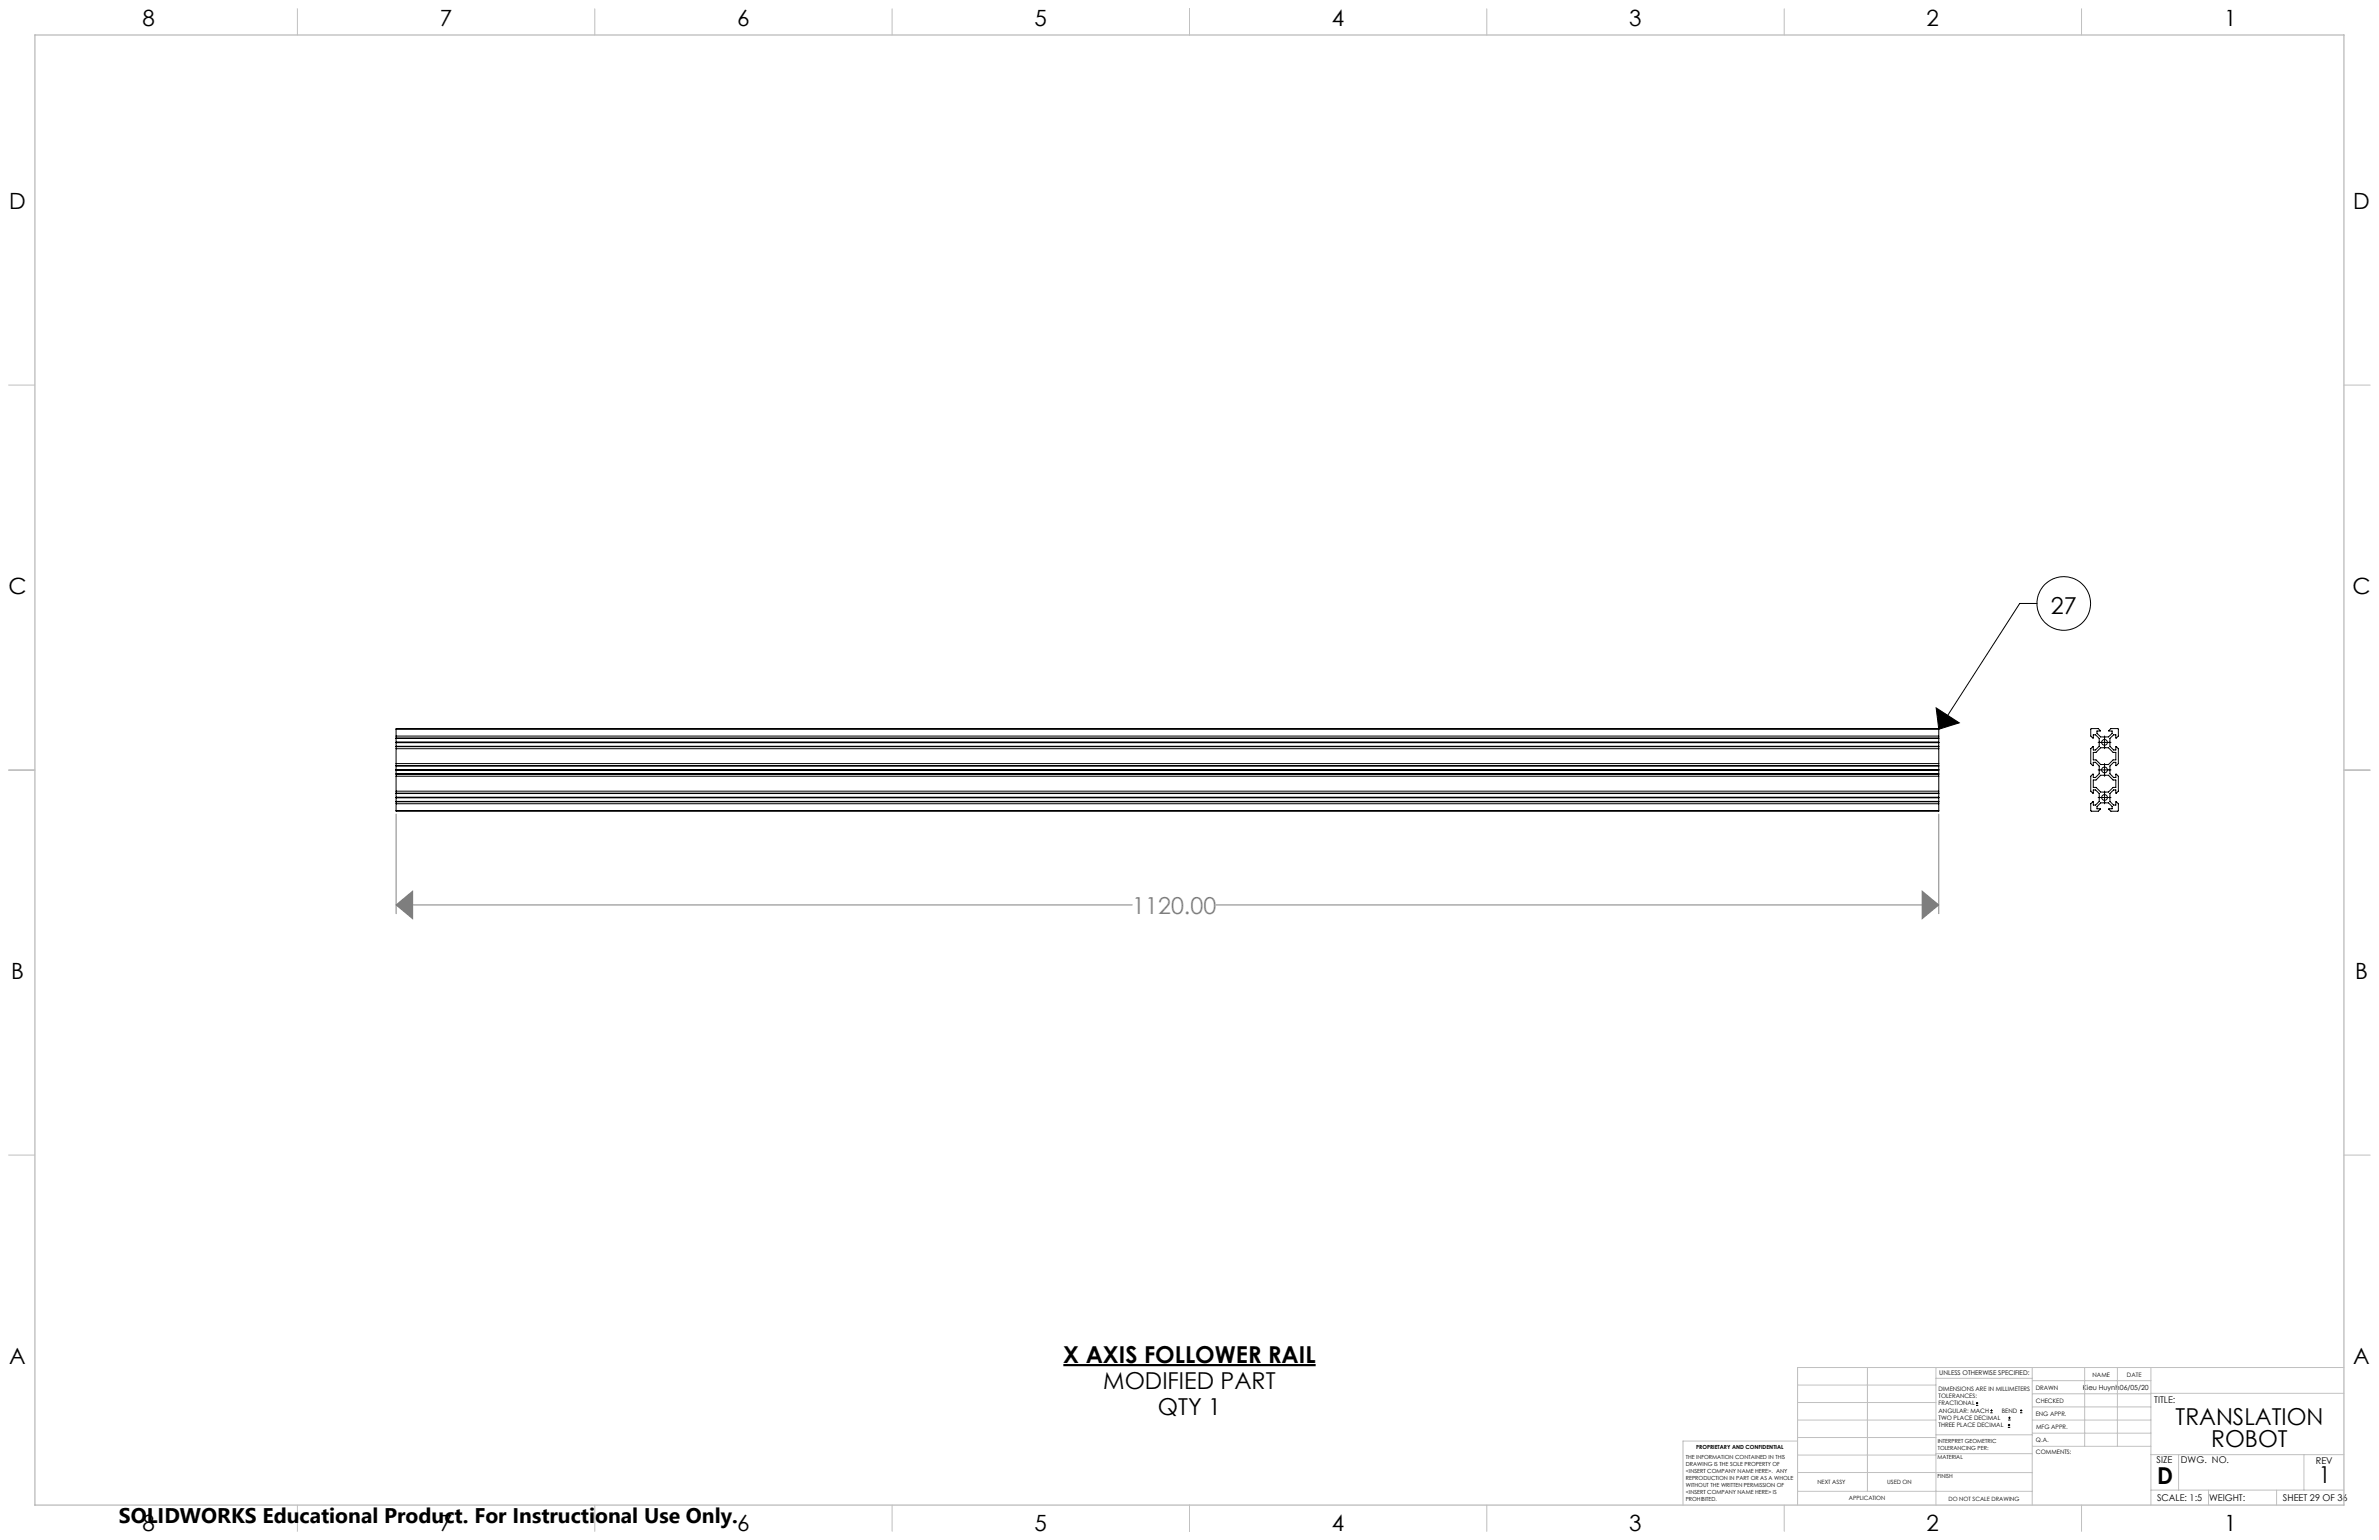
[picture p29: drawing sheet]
<svg xmlns="http://www.w3.org/2000/svg" width="864mm" height="559mm" viewBox="0 0 864 559" stroke-linecap="round" stroke-linejoin="round" font-family="sans-serif">
<defs><g id="words">
<g font-size="8.5">
<text x="744.5" y="222.8">27</text>
<text x="386" y="494.4">X AXIS FOLLOWER RAIL</text>
<text x="400.5" y="503.9">MODIFIED PART</text>
<text x="420.3" y="513.4">QTY 1</text>
<text x="789.8" y="517.1">TRANSLATION</text>
<text x="802.7" y="525.2">ROBOT</text>
<text x="783.1" y="538.4">D</text>
<text x="841.8" y="538.3">1</text>
</g>
<text font-size="8.5" fill="#808080" x="411" y="331.6">1120.00</text>
<g font-size="8.1">
<text x="51.7" y="9.3">8</text>
<text x="159.7" y="9.3">7</text>
<text x="267.6" y="9.3">6</text>
<text x="375.5" y="9.3">5</text>
<text x="483.5" y="9.3">4</text>
<text x="591.4" y="9.3">3</text>
<text x="699.4" y="9.3">2</text>
<text x="807.3" y="9.3">1</text>
<text x="3.3" y="76">D</text>
<text x="854.2" y="76">D</text>
<text x="3" y="215.7">C</text>
<text x="853.9" y="215.7">C</text>
<text x="4" y="355.4">B</text>
<text x="854.9" y="355.4">B</text>
<text x="3.3" y="495.1">A</text>
<text x="854.2" y="495.1">A</text>
<text x="51.7" y="555.4">8</text>
<text x="159.7" y="555.4">7</text>
<text x="267.6" y="555.4">6</text>
<text x="375.5" y="555.4">5</text>
<text x="483.5" y="555.4">4</text>
<text x="591.4" y="555.4">3</text>
<text x="699.4" y="555.4">2</text>
<text x="807.3" y="555.4">1</text>
</g>
<text font-size="7.7" x="43.2" y="552.5">SOLIDWORKS Educational Product. For Instructional Use Only.</text>
<g font-size="3.4">
<text x="782" y="508.9">TITLE:</text>
<text x="782.9" y="531">SIZE</text>
<text x="791.7" y="531">DWG. NO.</text>
<text x="840.7" y="531.1">REV</text>
<text x="783" y="544.6">SCALE: 1:5</text>
<text x="801.9" y="544.7">WEIGHT:</text>
<text x="828.7" y="544.6">SHEET 29 OF 36</text>
</g>
<text font-size="2.5" x="756.1" y="504.2">Kieu Huynh06/05/20</text>
<text font-size="2.4" x="704" y="499.1">UNLESS OTHERWISE SPECIFIED:</text>
<g font-size="2.2">
<text x="759.6" y="499.5">NAME</text>
<text x="772.1" y="499.6">DATE</text>
<text x="703.7" y="504.7">DIMENSIONS ARE IN MILLIMETERS</text>
<text x="703.7" y="507.3">TOLERANCES:</text>
<text x="703.7" y="510">FRACTIONAL</text>
<text x="739" y="504.3">DRAWN</text>
<text x="739.1" y="509.2">CHECKED</text>
<text x="703.7" y="512.6">ANGULAR: MACH</text>
<text x="703.7" y="515.3">TWO PLACE DECIMAL</text>
<text x="726.7" y="512.6">BEND</text>
<text x="739" y="513.9">ENG APPR.</text>
<text x="703.7" y="517.9">THREE PLACE DECIMAL</text>
<text x="739.1" y="518.6">MFG APPR.</text>
<text x="739.1" y="523.3">Q.A.</text>
<text x="739.1" y="527.5">COMMENTS:</text>
</g>
<g font-size="2.1">
<text x="659.7" y="538.6">NEXT ASSY</text>
<text x="685.1" y="538.6">USED ON</text>
<text x="671.1" y="544.4">APPLICATION</text>
<text x="707.3" y="544.5">DO NOT SCALE DRAWING</text>
</g>
<g font-size="2">
<text x="615.7" y="525.8">PROPRIETARY AND CONFIDENTIAL</text>
<text x="703.4" y="523.5">INTERPRET GEOMETRIC</text>
<text x="703.4" y="526">TOLERANCING PER:</text>
<text x="612" y="529.4">THE INFORMATION CONTAINED IN THIS</text>
<text x="612" y="531.9">DRAWING IS THE SOLE PROPERTY OF</text>
<text x="703.3" y="529.6">MATERIAL</text>
<text x="612" y="534.5">&lt;INSERT COMPANY NAME HERE&gt;. ANY</text>
<text x="612" y="537">REPRODUCTION IN PART OR AS A WHOLE</text>
<text x="612" y="539.5">WITHOUT THE WRITTEN PERMISSION OF</text>
<text x="703.3" y="536.4">FINISH</text>
<text x="612" y="542">&lt;INSERT COMPANY NAME HERE&gt; IS</text>
<text x="612" y="544.6">PROHIBITED.</text>
</g>
</g></defs>
<path d="M386 495.3h91.6" fill="none" stroke="#000" stroke-width=".79" stroke-linecap="butt"/>
<g fill="none" stroke="#000" stroke-width=".36">
<path d="M739.5 219h-6.3l-29.4 45.6M702.8 256.9l8.4 5.4-7.4 2.3zM761.6 279.4h4.7M761.6 269.4h4.7M764 267.1v4.6M764 277v4.7M761.6 289.4h4.7M764 287.1v4.6M717.3 510h.8M717.3 509.1h.8M717.7 508.7v.9M722.5 512.6h.8"/>
<path d="M722.5 511.8h.8M722.9 511.4v.8M728.9 517.9h.8M728.9 517.1h.8M729 515.3h.9M729 514.5h.9M729.3 516.7v.8M729.4 514v.9M733.3 512.6h.8M733.3 511.8h.8M733.7 511.4v.8"/>
<circle cx="749.2" cy="219" r="9.7"/>
</g>
<path d="M143.8 295.4v36.1M703.8 295.4v36.1M143.8 328.4l6-5v10zM143.8 328.4h267.2M441.5 328.4h262.3M697.8 323.4l6 5-6 5z" fill="none" stroke="#808080" stroke-width=".36"/>
<g fill="none" stroke="#c0c0c0" stroke-width=".36">
<path d="M108 3.2v9.5M215.9 3.2v9.5M323.8 3.2v9.5M431.8 3.2v9.5M539.7 3.2v9.5M647.7 3.2v9.5M755.6 3.2v9.5M3.1 139.7h9.6M850.9 139.7h9.5M3.1 279.4h9.6M850.9 279.4h9.5M3.1 419.1h9.6"/>
<path d="M850.9 419.1h9.5M677.9 496.2v44.9M702.8 496.2v49.9M737.7 496.2v49.9M756.7 496.2v28.6M768.6 496.2v28.6M780.8 496.2v49.9M850.9 496.2h-198.4v49.9M652.5 515.3h50.3M652.5 508.9h50.3M652.5 502.6h50.3M702.8 500.1h34.9"/>
<path d="M737.7 510.5h43.1M737.7 505.7h43.1M737.7 501h43.1M737.7 515.3h43.1M780.8 505.6h70.1M652.5 534.3l85.2 .1M652.5 528h50.3M652.5 521.6h50.3M652.5 522.9h-41.6v23.2M702.8 527.5h35M702.8 520.6h35M737.7 520h43.1"/>
<path d="M737.8 524.8h43M780.8 527.8h70.1M790.9 527.8v12.9M836.4 527.8v12.9M108 546.1v9.6M215.9 546.1v9.6M323.8 546.1v9.6M431.8 546.1v9.6M539.7 546.1v9.6M647.7 546.1v9.6M652.5 541.1h85.2M755.6 546.1v9.6"/>
<path d="M780.8 540.7h70.1M801.7 540.7v5.4M826.4 540.7v5.4"/>
</g>
<path d="M12.7 12.7h838.2v533.4h-838.2z" fill="none" stroke="#c0c0c0" stroke-width=".5"/>
<path d="M702.8 256.9l8.4 5.4-7.4 2.3z" fill="#000"/>
<path d="M697.8 323.4l6 5-6 5zM143.8 328.4l6-5v10z" fill="#808080"/>
<g fill="none" stroke="#000" stroke-width=".36">
<path d="M143.8 264.6v-.2h560v.2M143.8 264.6v29.5M143.8 264.6h560M143.8 267.1h560M143.8 277.1h560M143.8 277.8h560M143.8 270.9h560M143.8 271.7h560M143.8 267.8h560M143.8 270.8h560M143.8 267.9h560M143.8 278h560"/>
<path d="M143.8 279.5h560M143.8 279.3h560M143.8 279.4h560M143.8 269.5h560M143.8 269.3h560M143.8 269.4h560M703.8 264.6v29.5M759 264.5l2.7-.1 .7 .9h-1.2v.8l1.4 1.3 1.4 .1 1.4-.1 1.3-1.3v-.8h-1.2l.8-.9h2.5l.2 .2v2.5l-.9 .7v-1.2h-.8l-1.4 1.3-.1 1.5 .1 1.4 1.4 1.3h.8v-1.2l.9 .8v5.4l-.9 .7v-1.2h-.8l-1.4 1.4-.1 1.4 .1 1.4 1.4 1.3h.8v-1.2l.9 .8v5.4l-.9 .7v-1.2h-.8l-1.4 1.3-.1 1.5 .1 1.4 1.4 1.3h.8v-1.2l.9 .7-.2 2.8h-2.5l-.8-.9h1.2v-.8l-1.3-1.4-1.4-.1-1.4 .1-1.4 1.4v.8h1.2l-.7 .9-2.7-.2v-2.6l.9-.7v1.2h.8l1.3-1.3 .1-1.4-.1-1.5-1.3-1.3h-.8v1.2l-.9-.7v-5.4l.9-.8v1.2h.8l1.3-1.3 .1-1.4-.1-1.4-1.3-1.4h-.8v1.2l-.9-.7v-5.4l.9-.8v1.2h.8l1.3-1.3 .1-1.4-.1-1.5-1.3-1.3h-.8v1.2l-.9-.7zM759.9 273h1l1.7-1.7h2.8l1.7 1.7h1v2.7h-1l-1.7 1.7h-2.8l-1.7-1.7h-1zM143.8 294.1v.3h560v-.3M143.8 294.1h560M143.8 291.6h560"/>
<path d="M143.8 290.9h560M143.8 287.1h560M143.8 287.8h560M143.8 281.7h560M143.8 280.9h560M143.8 290.8h560M143.8 287.9h560M143.8 280.8h560M143.8 289.5h560M143.8 289.3h560M143.8 289.4h560M759.9 283h1l1.7-1.7h2.8l1.7 1.7h1v2.7h-1l-1.7 1.7h-2.8l-1.7-1.7h-1z"/>
<circle cx="764" cy="269.4" r="1.06"/>
<circle cx="764" cy="279.4" r="1.06"/>
<circle cx="764" cy="289.4" r="1.05"/>
</g>
<use href="#words"/>
</svg>
